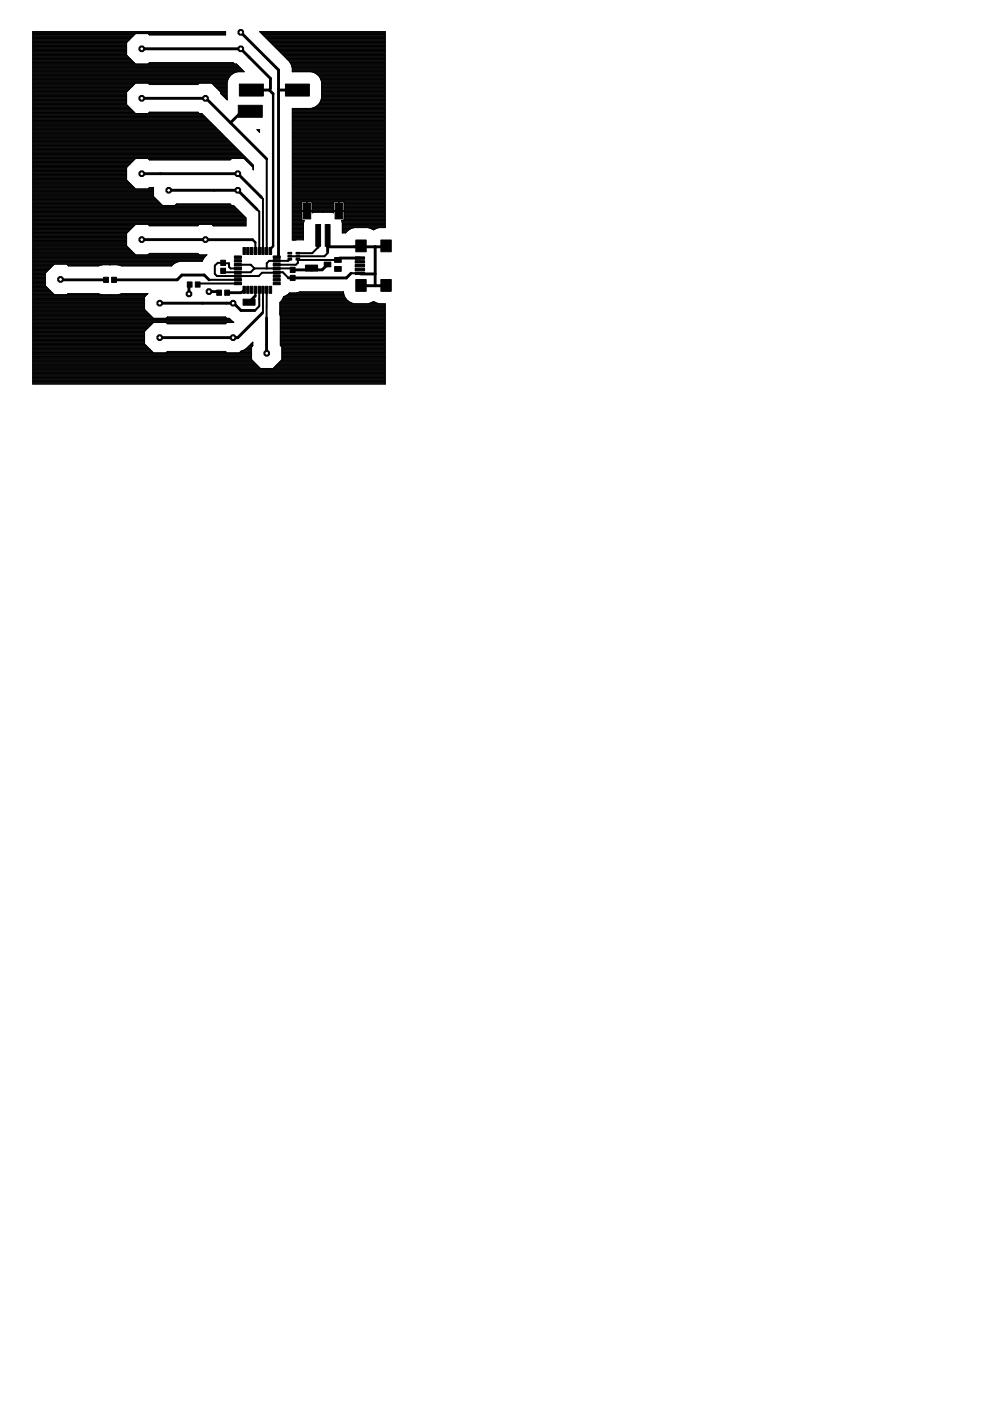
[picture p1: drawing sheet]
<svg xmlns="http://www.w3.org/2000/svg" width="210mm" height="297mm" viewBox="0 0 210 297" stroke-linecap="round" stroke-linejoin="round" font-family="sans-serif">
<g fill="#000" stroke="#000" stroke-width=".21">
<path d="M50.8 17.8h5v2.6h-5zM60.5 17.8h5.1v2.6h-5.1zM50.5 22.3h5.1v2.6h-5.1zM22 58.8h1v1.1h-1zM23.7 58.8h1v1.1h-1zM39.7 59.8h1v1.1h-1zM41.4 59.8h1v1.1h-1zM46.8 56.9h1v1.1h-1zM46.8 55.2h1v1.1h-1zM49.7 59.9h1.5v.5h-1.5zM49.7 59.1h1.5v.5h-1.5zM49.7 58.3h1.5v.5h-1.5z"/>
<path d="M49.7 57.5h1.5v.5h-1.5zM49.7 56.7h1.5v.5h-1.5zM49.7 55.9h1.5v.5h-1.5zM49.7 55.1h1.5v.5h-1.5zM49.7 54.3h1.5v.5h-1.5zM51.5 52.5h.5v1.5h-.5zM52.3 52.5h.5v1.5h-.5zM53.1 52.5h.5v1.5h-.5zM53.9 52.5h.5v1.5h-.5zM54.7 52.5h.5v1.5h-.5zM55.5 52.5h.5v1.5h-.5zM56.3 52.5h.5v1.5h-.5z"/>
<path d="M57.1 52.5h.5v1.5h-.5zM57.9 54.3h1.5v.5h-1.5zM57.9 55.1h1.5v.5h-1.5zM57.9 55.9h1.5v.5h-1.5zM57.9 56.7h1.5v.5h-1.5zM57.9 57.5h1.5v.5h-1.5zM57.9 58.3h1.5v.5h-1.5zM57.9 59.1h1.5v.5h-1.5zM57.9 59.9h1.5v.5h-1.5zM61 54.8h.8v.3h-.8zM61 54.2h.8v.3h-.8zM61 53.5h.8v.3h-.8z"/>
<path d="M61.6 56.7h1v1.1h-1zM61.6 58.4h1v1.1h-1zM62.8 53.5h.8v.3h-.8zM62.8 54.2h.8v.3h-.8zM62.8 54.8h.8v.3h-.8zM64.3 43h1.6v3.4h-1.6zM64.8 56.2h2.5v1.3h-2.5zM67 47.6h1v4.6h-1zM68.7 55.6h1.4v1h-1.4zM69 47.6h1v4.6h-1zM71 56.5h1.3v1h-1.3zM71 54.6h1.3v1h-1.3z"/>
<path d="M71.1 43h1.6v3.4h-1.6zM75.3 54.5h2v.5h-2zM75.3 55.3h2v.5h-2zM75.3 56.1h2v.5h-2zM75.3 56.9h2v.5h-2zM75.3 57.7h2v.5h-2zM75.4 50.9h2.2v2.5h-2.2zM75.4 59.3h2.2v2.5h-2.2zM80.8 50.9h2.2v2.5h-2.2zM80.8 59.3h2.2v2.5h-2.2zM46 61.5h1v1.1h-1zM47.6 61.5h1.1v1.1h-1.1z"/>
<path d="M51.5 60.7h.5v1.5h-.5zM51.5 63.4h2.6v1.3h-2.6zM52.3 60.7h.5v1.5h-.5zM53.1 60.7h.5v1.5h-.5zM53.9 60.7h.5v1.5h-.5zM54.7 60.7h.5v1.5h-.5zM55.5 60.7h.5v1.5h-.5zM56.3 60.7h.5v1.5h-.5zM57.1 60.7h.5v1.5h-.5z"/>
<circle cx="50.4" cy="36.8" r=".64"/>
</g>
<g fill="none" stroke="#000" stroke-width=".61">
<path d="M30.1 10.4h21l6.2 6.2v2.2M51.1 6.9l8 7.9v39.3M53.3 19.1h3.8l.8 .8M59.3 19.1h3.8M30.1 36.8h20.3l5 5M30.1 20.8h13.5M43.7 20.8l12.9 12.9M53.1 23.6h-1.8l-2.4 2.4M12.9 59.3h9.6M24.2 59.3h13.4l1-1h4.7l1 1M30.1 50.8h13.5M35.8 40.3h14.6l4.1 4.1"/>
<path d="M43.6 50.8h10M67.5 49.9v2.5M69.4 56.1l-1.1 1.1h-6.2M74.4 57.9l-1 1h-12.2M76.3 54.7h-4.2l-.5 .4M76.5 58.1h3M79.5 52.3v8.3M81.8 52.3h-12.3v1M34 64.3h15.6l1.5 1.5h3M40.1 60.5v1.8M44.3 61.8h1.9M48.2 62.1h2.9"/>
<path d="M54.1 62.7l-1.3 1.4M55.6 66.4l-5.2 5.2h-16.5M56.5 67.4v7.4M76.5 60.6h5.5"/>
</g>
<g fill="none" stroke="#000" stroke-width=".42">
<path d="M52.8 12.1l.1 .1M57.3 18.8l-.2 .3M59.1 18.8l.2 .3M43.6 20.8h.1M56.6 33.7v19.5M12.8 59.2l.1 .1M43.6 50.8h.1M44.3 59.3h6.1M50.4 56.9h-1.5l-.3-.3v-.8l-2.4-.1-.6 .6v1.8l.4 .4h8.9l.7-.7 4.4-.1 1.2 1.2M50.4 56.1h2.8l.8 .8M54 56.9h7.7l.4 .3M54 56.9l-.9 .8h-5.7l-.1-.3"/>
<path d="M54.1 51.4v1.8M54.5 44.4l.5 .5v8.3M55.4 41.8l.4 .4v11M55.4 41.8h.1M59.1 54.1l-.4 .4M61.4 55l-.3 .3h-4l-.5 .5v1.1M66.1 56.8v.4M67.5 52.4l-1.3 1.3h-3M69.5 53.3v.4l-.7 .6h-7.4M69.5 49.9v2.4M71.6 55.1h-8.3l-.1-.1v.7l-.5 .4h-4M74.4 57.9h1.9l.2 .2"/>
<path d="M79.5 52.3v5.8M33.9 64.3h.1M40.2 60.3l-.1 .2M46.2 61.8l.3 .3M49.4 64.3h.2M50.4 60.1h-8.3l-.2 .2M54.1 61.4v1.3M55 61.4v3.5l-.9 .9M55.8 61.4v4.7l-.2 .3M56.5 74.8l.1 .1M56.6 61.4l-.1 6"/>
</g>
<path d="M57.9 19.9v32.3l-.6 .5v.5M53.6 50.8l.5 .6M51.8 61.4l-.7 .7" fill="none" stroke="#000" stroke-width=".51"/>
<g fill="none" stroke="#000" stroke-width=".21">
<path d="M6.9 13.3h21.5M6.9 12.5h20.8M6.9 19.9h19.9M6.9 19.7h19.9M6.9 19.6h19.9M6.9 19.5h19.9M6.9 19.4h20.1M6.9 19.3h20.2M6.9 19.2h20.3M6.9 19h20.4M6.9 18.9h20.6M6.9 18.8h20.7"/>
<path d="M6.9 18.7h20.8M6.9 18.5h20.9M6.9 18.4h21M6.9 18.3h21.1M6.9 18.2h21.3M6.9 18.1h21.4M6.9 17.9h21.5M6.9 17.8h21.6M6.9 17.7h21.8M6.9 17.6h41.3M6.9 17.5h41.3M6.9 17.3h41.3"/>
<path d="M6.9 17.2h41.3M6.9 17.1h41.4M6.9 17h41.4M6.9 16.8h41.4M6.9 16.7h41.5M6.9 16.6h41.6M6.9 16.5h41.6M6.9 16.4h41.7M6.9 16.3h41.8M6.9 16.1h41.9M6.9 16h42M6.9 15.9h42.1"/>
<path d="M6.9 15.8h42.2M6.9 15.7h42.4M6.9 15.5h42.6M6.9 15.4h42.8M6.9 15.3h43.2M6.9 15.2h44.9M6.9 15h44.7M6.9 14.9h44.6M6.9 14.8h44.5M6.9 14.7h44.4M6.9 14.6h44.2M6.9 14.5h44.1"/>
<path d="M6.9 14.3h44M6.9 14.2h43.9M6.9 14.1h43.8M6.9 14h43.6M6.9 13.8h43.5M6.9 13.7h43.4M6.9 13.6h43.3M6.9 13.5h21.7M6.9 13.4h21.6M6.9 13.1h21.4M6.9 13h21.3M6.9 12.9h21.1"/>
<path d="M6.9 12.8h21M6.9 12.6h20.9M6.9 12.4h20.7M6.9 12.3h20.6M6.9 12.1h20.4M6.9 12h20.3M6.9 11.9h20.2M6.9 11.8h20.1M6.9 11.7h19.9M6.9 11.6h19.9M6.9 11.4h19.9M6.9 11.3h19.9"/>
<path d="M6.9 11.2h19.9M6.9 11.1h19.9M6.9 10.9h19.9M6.9 10.8h19.9M6.9 10.7h19.9M6.9 10.6h19.9M6.9 10.5h19.9M6.9 10.4h19.9M6.9 10.2h19.9M6.9 10.1h19.9M6.9 10h19.9M6.9 9.9h19.9"/>
<path d="M6.9 9.7h19.9M6.9 9.6h19.9M6.9 9.5h19.9M6.9 9.4h19.9M6.9 9.3h19.9M6.9 9.1h19.9M6.9 9h19.9M6.9 8.9h20.1M6.9 8.8h20.2M6.9 8.7h20.3M6.9 8.5h20.4M6.9 8.4h20.6"/>
<path d="M6.9 8.3h20.7M6.9 8.2h20.8M6.9 8.1h20.9M6.9 7.9h21M6.9 7.8h21.1M6.9 7.7h21.3M6.9 7.6h21.4M6.9 7.5h21.5M6.9 7.3h21.6M6.9 7.2h21.8M6.9 7.1h40.9M6.9 7h40.9"/>
<path d="M6.9 6.9h40.9M26.8 9l1.9-1.9h2.7l.3 .3h16.1v-.7h-40.9v74.7h74.8v-17h-1.3l-1.2-.5-1.2 .5h-2.9l-1.2-.5-.5-.5M26.8 9v2.7M26.8 19.5v2.7M26.8 11.7l1.9 1.9h2.7l.3-.3h17.7l.3 .3h.4l1.7 1.6a2.84 2.84 0 0 0-3.6 2.3v3.2M26.8 19.5l1.9-1.9h2.7l.3 .3h10.2l.3-.3h2.7l1.9 1.9M31.5 17.7h10.6M31.5 13.5h18.1M31.5 7.2h16.3M31.6 17.8h10.4M31.6 13.4h17.9M31.6 7.3h16.2"/>
<path d="M45 17.7h3.2M45.1 17.8h3.1M45.2 17.9h3M45.3 18.1h2.9M45.4 18.2h2.8M45.6 18.3h2.6M45.7 18.4h2.5M45.8 18.5h2.4M45.9 18.7h2.3M46.1 18.8h2.1M46.2 18.9h2M46.3 19h1.9"/>
<path d="M46.4 19.2h1.8M46.5 19.3h1.7M46.7 19.4h1.5M46.8 19.5v.3l1.4 1.4v-.5M46.8 19.7h1.4M46.8 19.6h1.4M46.8 19.5h1.4M46.8 19.9h1.4M55.2 6.9h26.5M55.3 7h26.4M55.4 7.1h26.3M55.5 7.2h26.2"/>
<path d="M55.7 7.3h26M55.8 7.5h25.9M55.9 7.6h25.8M56 7.7h25.7M56.2 7.8h25.5M56.3 7.9h25.4M56.4 8.1h25.3M56.5 8.2h25.2M56.6 8.3h25.1M56.7 8.4h25M56.9 8.5h24.8M57 8.7h24.7"/>
<path d="M57.1 8.8h24.6M57.2 8.9h24.5M57.4 9h24.3M57.5 9.1h24.2M57.6 9.3h24.1M57.7 9.4h24M57.8 9.5h23.9M58 9.6h23.7M58.1 9.7h23.6M58.2 9.9h23.5M58.3 10h23.4M58.4 10.1h23.3"/>
<path d="M58.6 10.2h23.1M58.7 10.4h23M58.8 10.5h22.9M58.9 10.6h22.8M59.1 10.7h22.6M59.2 10.8h22.5M59.3 10.9h22.4M59.4 11.1h22.3M59.5 11.2h22.2M59.6 11.3h22.1M59.8 11.4h21.9M59.9 11.6h21.8"/>
<path d="M60 11.7h21.7M60.1 11.8h21.6M60.3 11.9h21.4M60.4 12h21.3M60.5 12.1h21.2M60.6 12.3h21.1M60.7 12.4h21M60.9 12.5l-5.8-5.8h26.6v41.6h-1.3l-.7 .2M60.9 12.5l.9 1.2M60.9 12.5h20.8M61 12.6h20.7M61.1 12.8h20.6"/>
<path d="M61.2 12.9h20.5M61.3 13h20.4M61.4 13.1h20.3M61.5 13.3h20.2M61.6 13.4h20.1M61.6 13.5h20.1M61.7 13.6h20M61.8 13.7l.2 .8M61.8 13.7h19.9M61.8 13.8h19.9M61.8 14h19.9M61.9 14.1h19.8"/>
<path d="M61.9 14.2h19.8M61.9 14.3h19.8M62 14.5v.7h3.9a2.56 2.56 0 0 1 2.3 2.3v3.2M62 15.2h19.7M62 15h19.7M62 14.9h19.7M62 14.8h19.7M62 14.7h19.7M62 14.6h19.7M62 14.5h19.7M66.2 15.3h15.5M66.6 15.4h15.1"/>
<path d="M66.8 15.5h14.9M67.1 15.7h14.6M67.2 15.8h14.5M67.4 15.9h14.3M67.5 16h14.2M67.6 16.1h14.1M67.7 16.3h14M67.8 16.4h13.9M67.8 16.5h13.9M67.9 16.6h13.8M68 16.7h13.7M68 16.8h13.7"/>
<path d="M68.1 17h13.6M68.1 17.1h13.6M68.1 17.2h13.6M68.2 17.3h13.5M68.2 19.9h13.5M68.2 19.7h13.5M68.2 19.6h13.5M68.2 19.5h13.5M68.2 19.4h13.5M68.2 19.3h13.5M68.2 19.2h13.5M68.2 19h13.5"/>
<path d="M68.2 18.9h13.5M68.2 18.8h13.5M68.2 18.7h13.5M68.2 18.5h13.5M68.2 18.4h13.5M68.2 18.3h13.5M68.2 18.2h13.5M68.2 18.1h13.5M68.2 17.9h13.5M68.2 17.8h13.5M68.2 17.7h13.5M68.2 17.6h13.5"/>
<path d="M68.2 17.5h13.5M6.9 27.5h39.3M6.9 24.1h35.9M6.9 23.7h21.5M6.9 33.6h45.4M6.9 39.8h21.5M6.9 23h20.8M6.9 39.9h21.7M6.9 39.6h21.4M6.9 39.5h21.3M6.9 39.4h21.2M6.9 39.3h21.1"/>
<path d="M6.9 39.2h20.9M6.9 39.1h20.8M6.9 38.9h20.7M6.9 38.8h20.6M6.9 38.7h20.5M6.9 38.6h20.3M6.9 38.4h20.2M6.9 38.3h20.1M6.9 38.2h20M6.9 38.1h19.9M6.9 38h19.9M6.9 37.8h19.9"/>
<path d="M6.9 37.7h19.9M6.9 37.6h19.9M6.9 37.5h19.9M6.9 37.4h19.9M6.9 37.2h19.9M6.9 37.1h19.9M6.9 37h19.9M6.9 36.9h19.9M6.9 36.7h19.9M6.9 36.6h19.9M6.9 36.5h19.9M6.9 36.4h19.9"/>
<path d="M6.9 36.3h19.9M6.9 36.2h19.9M6.9 36h19.9M6.9 35.9h19.9M6.9 35.8h19.9M6.9 35.7h19.9M6.9 35.5h19.9M6.9 35.4h20M6.9 35.3h20.2M6.9 35.2h20.3M6.9 35.1h20.4M6.9 34.9h20.5"/>
<path d="M6.9 34.8h20.6M6.9 34.7h20.7M6.9 34.6h20.9M6.9 34.5h21M6.9 34.3h21.1M6.9 34.2h21.2M6.9 34.1h21.4M6.9 34h21.5M6.9 33.9h21.6M6.9 33.7h21.7M6.9 33.5h45.3M6.9 33.4h45.2"/>
<path d="M6.9 33.3h45.1M6.9 33.1h45M6.9 33h44.8M6.9 32.9h44.7M6.9 32.8h44.6M6.9 32.7h44.5M6.9 32.5h44.3M6.9 32.4h44.2M6.9 32.3h44.1M6.9 32.2h44M6.9 32h43.9M6.9 31.9h43.8"/>
<path d="M6.9 31.8h43.6M6.9 31.7h43.5M6.9 31.6h43.4M6.9 31.5h43.3M6.9 31.3h43.1M6.9 31.2h43M6.9 31.1h42.9M6.9 31h42.8M6.9 30.8h42.7M6.9 30.7h42.5M6.9 30.6h42.4M6.9 30.5h42.3"/>
<path d="M6.9 30.4h42.2M6.9 30.2h42.1M6.9 30.1h41.9M6.9 30h41.8M6.9 29.9h41.7M6.9 29.8h41.6M6.9 29.6h41.5M6.9 29.5h41.3M6.9 29.4h41.2M6.9 29.3h41.1M6.9 29.2h41M6.9 29h40.9"/>
<path d="M6.9 28.9h40.7M6.9 28.8h40.6M6.9 28.7h40.5M6.9 28.6h40.4M6.9 28.4h40.3M6.9 28.3h40.1M6.9 28.2h40M6.9 28.1h39.9M6.9 28h39.8M6.9 27.8h39.6M6.9 27.7h39.5M6.9 27.6h39.4"/>
<path d="M6.9 27.3h39.2M6.9 27.2h39.1M6.9 27.1h38.9M6.9 27h38.8M6.9 26.9h38.7M6.9 26.8h38.6M6.9 26.6h38.4M6.9 26.5h38.3M6.9 26.4h38.2M6.9 26.3h38.1M6.9 26.1h38M6.9 26h37.8"/>
<path d="M6.9 25.9h37.7M6.9 25.8h37.6M6.9 25.7h37.5M6.9 25.5h37.4M6.9 25.4h37.2M6.9 25.3h37.1M6.9 25.2h37M6.9 25.1h36.9M6.9 24.9h36.7M6.9 24.8h36.6M6.9 24.7h36.5M6.9 24.6h36.4"/>
<path d="M6.9 24.4h36.3M6.9 24.3h36.2M6.9 24.2h36M6.9 24h21.7M6.9 23.9h21.6M6.9 23.6h21.4M6.9 23.5h21.3M6.9 23.4h21.1M6.9 23.2h21M6.9 23.1h20.9M6.9 22.9h20.7M6.9 22.8h20.5"/>
<path d="M6.9 22.6h20.4M6.9 22.5h20.3M6.9 22.4h20.2M6.9 22.3h20.1M6.9 22.2h19.9M6.9 22h19.9M6.9 21.9h19.9M6.9 21.8h19.9M6.9 21.7h19.9M6.9 21.6h19.9M6.9 21.4h19.9M6.9 21.3h19.9"/>
<path d="M6.9 21.2h19.9M6.9 21.1h19.9M6.9 21h19.9M6.9 20.8h19.9M6.9 20.7h19.9M6.9 20.6h19.9M6.9 20.5h19.9M6.9 20.4h19.9M6.9 20.2h19.9M6.9 20.1h19.9M6.9 20h19.9M26.8 35.5v2.7l1.9 1.8h2.7l.3-.2h.9v1.9l1.8 1.9h2.7l.3-.4 11.4 .1"/>
<path d="M26.8 22.2l1.9 1.9M28.7 33.6l-1.9 1.9M31.4 24.1l.3-.3h10.2l.3 .3M31.4 33.6l.3 .3h17.1l.3-.3M31.5 24h10.6M31.5 33.7h17.5M31.6 39.9h1M31.6 23.9h10.4M31.6 33.9h17.3M42.8 24.1l3.7 3.7M46.5 27.8l7.2 7.2v1l-.1-.5M47 20h1.2"/>
<path d="M47.1 20.1h1.1M47.2 20.2h1M47.3 20.4h.9M47.5 20.5h.7M47.6 20.6h.6M47.7 20.7h.5M47.8 20.8h.4M47.9 21h.3M48 21.1h.2M51.8 33.6l1.8 1.9M51.9 33.7h.6M52 33.9h.6"/>
<path d="M52.1 34h.6M52.2 34.1h.6M52.4 34.2h.5M52.5 34.3h.6M52.6 34.5h.6M52.7 34.6h.6M52.8 34.7h.6M53 34.8h.6M53.1 34.9h.6M53.2 35.1h.5M53.3 35.2h.4M53.4 35.3h.3"/>
<path d="M53.6 35.4h.1M53.6 35.9h.1M53.6 35.8h.1M53.6 35.7h.1M53.6 35.5h.1M54.5 27.5h.5v.6zM54.6 27.6h.4M54.7 27.7h.3M54.8 27.8h.2M54.9 28h.1M62 27.5h19.7M62 24.1h19.7"/>
<path d="M62 23.7h19.7M62 33.6h19.7M62 39.8h19.7M62 39.9h19.7M62 39.6h19.7M62 39.5h19.7M62 39.4h19.7M62 39.3h19.7M62 39.2h19.7M62 39.1h19.7M62 38.9h19.7M62 38.8h19.7"/>
<path d="M62 38.7h19.7M62 38.6h19.7M62 38.4h19.7M62 38.3h19.7M62 38.2h19.7M62 38.1h19.7M62 38h19.7M62 37.8h19.7M62 37.7h19.7M62 37.6h19.7M62 37.5h19.7M62 37.4h19.7"/>
<path d="M62 37.2h19.7M62 37.1h19.7M62 37h19.7M62 36.9h19.7M62 36.7h19.7M62 36.6h19.7M62 36.5h19.7M62 36.4h19.7M62 36.3h19.7M62 36.2h19.7M62 36h19.7M62 35.9h19.7"/>
<path d="M62 35.8h19.7M62 35.7h19.7M62 35.5h19.7M62 35.4h19.7M62 35.3h19.7M62 35.2h19.7M62 35.1h19.7M62 34.9h19.7M62 34.8h19.7M62 34.7h19.7M62 34.6h19.7M62 34.5h19.7"/>
<path d="M62 34.3h19.7M62 34.2h19.7M62 34.1h19.7M62 34h19.7M62 33.9h19.7M62 33.7h19.7M62 33.5h19.7M62 33.4h19.7M62 33.3h19.7M62 33.1h19.7M62 33h19.7M62 32.9h19.7"/>
<path d="M62 32.8h19.7M62 32.7h19.7M62 32.5h19.7M62 32.4h19.7M62 32.3h19.7M62 32.2h19.7M62 32h19.7M62 31.9h19.7M62 31.8h19.7M62 31.7h19.7M62 31.6h19.7M62 31.5h19.7"/>
<path d="M62 31.3h19.7M62 31.2h19.7M62 31.1h19.7M62 31h19.7M62 30.8h19.7M62 30.7h19.7M62 30.6h19.7M62 30.5h19.7M62 30.4h19.7M62 30.2h19.7M62 30.1h19.7M62 30h19.7"/>
<path d="M62 29.9h19.7M62 29.8h19.7M62 29.6h19.7M62 29.5h19.7M62 29.4h19.7M62 29.3h19.7M62 29.2h19.7M62 29h19.7M62 28.9h19.7M62 28.8h19.7M62 28.7h19.7M62 28.6h19.7"/>
<path d="M62 28.4h19.7M62 28.3h19.7M62 28.2h19.7M62 28.1h19.7M62 28h19.7M62 27.8h19.7M62 27.7h19.7M62 27.6h19.7M62 27.3h19.7M62 27.2h19.7M62 27.1h19.7M62 27h19.7"/>
<path d="M62 26.9h19.7M62 26.8h19.7M62 26.6h19.7M62 26.5h19.7M62 26.4h19.7M62 26.3h19.7M62 26.1h19.7M62 26h19.7M62 25.9h19.7M62 25.8h19.7M62 25.7h19.7M62 25.5h19.7"/>
<path d="M62 25.4h19.7M62 25.3h19.7M62 25.2h19.7M62 25.1h19.7M62 24.9h19.7M62 24.8h19.7M62 24.7h19.7M62 24.6h19.7M62 24.4h19.7M62 24.3h19.7M62 24.2h19.7M62 24h19.7"/>
<path d="M62 23.9h19.7M62 23.6h19.7M62 23.5h19.7M62 23.4h19.7M62 23.2h19.7M62 23.1h19.7M66.3 22.9h15.4M66.6 22.8l-.7 .2M66.7 22.8h15M66.9 22.6h14.8M67.1 22.5h14.6M67.2 22.4h14.5"/>
<path d="M67.4 22.3h14.3M67.5 22.2h14.2M67.6 22h14.1M67.7 21.9h14M67.8 21.8h13.9M67.9 21.7h13.8M67.9 21.6h13.8M68 21.4h13.7M68.1 21.3h13.6M68.1 21.2h13.6M68.1 21.1h13.6M68.1 21h13.6"/>
<path d="M68.2 20.8h13.5M68.2 20.7a2.57 2.57 0 0 1-1.6 2.1M68.2 20.7h13.5M68.2 20.6h13.5M68.2 20.5h13.5M68.2 20.4h13.5M68.2 20.2h13.5M68.2 20.1h13.5M68.2 20h13.5M81.7 23h-19.7v27.9h2.3v-3.6l.2-.5h-2.5M6.9 56h29.8M6.9 43.3h27.3"/>
<path d="M6.9 47.6h45.3M6.9 54h37l-.6 .6M6.9 56.4h4.2M6.9 56.2h4.5M6.9 49.4h20M6.9 46.8h45.3M6.9 42.7h26.6M6.9 50.9h19.9M6.9 59.9h2.7M6.9 59.8h2.7M6.9 59.7h2.7M6.9 59.5h2.7"/>
<path d="M6.9 59.4h2.7M6.9 59.3h2.7M6.9 59.2h2.7M6.9 59.1h2.7M6.9 58.9h2.7M6.9 58.8h2.7M6.9 58.7h2.7M6.9 58.6h2.7M6.9 58.5h2.7M6.9 58.3h2.7M6.9 58.2h2.7M6.9 58.1h2.7"/>
<path d="M6.9 58h2.7M6.9 57.8h2.8M6.9 57.7h2.9M6.9 57.6h3M6.9 57.5h3.1M6.9 57.4h3.3M6.9 57.3h3.4M6.9 57.1h3.5M6.9 57h3.6M6.9 56.9h3.7M6.9 56.8h3.9M6.9 56.6h4"/>
<path d="M6.9 56.5h4.1M6.9 56.3h4.3M6.9 55.9h30M6.9 55.8h30.2M6.9 55.7h30.4M6.9 55.6h30.7M6.9 55.4h31.1M6.9 55.3h36M6.9 55.2h36M6.9 55.1h36.1M6.9 54.9h36.2M6.9 54.8h36.3"/>
<path d="M6.9 54.7h36.3M6.9 54.6h36.4M6.9 54.5h36.5M6.9 54.4h36.6M6.9 54.2h36.8M6.9 54.1h36.9M6.9 53.9h21.7M6.9 53.8h21.6M6.9 53.6h21.4M6.9 53.5h21.3M6.9 53.4h21.2M6.9 53.3h21.1"/>
<path d="M6.9 53.1h21M6.9 53h20.8M6.9 52.9h20.7M6.9 52.8h20.6M6.9 52.7h20.5M6.9 52.6h20.4M6.9 52.4h20.2M6.9 52.3h20.1M6.9 52.2h20M6.9 52.1h19.9M6.9 51.9h19.9M6.9 51.8h19.9"/>
<path d="M6.9 51.7h19.9M6.9 51.6h19.9M6.9 51.5h19.9M6.9 51.4h19.9M6.9 51.2h19.9M6.9 51.1h19.9M6.9 51h19.9M6.9 50.7h19.9M6.9 50.6h19.9M6.9 50.5h19.9M6.9 50.4h19.9M6.9 50.2h19.9"/>
<path d="M6.9 50.1h19.9M6.9 50h19.9M6.9 49.9h19.9M6.9 49.8h19.9M6.9 49.7h19.9M6.9 49.5h19.9M6.9 49.3h20.1M6.9 49.2h20.2M6.9 49h20.4M6.9 48.9h20.5M6.9 48.8h20.6M6.9 48.7h20.7"/>
<path d="M6.9 48.6h20.8M6.9 48.5h21M6.9 48.3h21.1M6.9 48.2h21.2M6.9 48.1h21.3M6.9 48h21.4M6.9 47.8h21.6M6.9 47.7h21.7M6.9 47.5h45.3M6.9 47.4h45.3M6.9 47.2h45.3M6.9 47.1h45.3"/>
<path d="M6.9 47h45.3M6.9 46.9h45.3M6.9 46.6h45.3M6.9 46.5h45.3M6.9 46.4h45.3M6.9 46.3h45.3M6.9 46.2h45.2M6.9 46h45.1M6.9 45.9h45M6.9 45.8h44.9M6.9 45.7h44.7M6.9 45.6h44.6"/>
<path d="M6.9 45.4h44.5M6.9 45.3h44.4M6.9 45.2h44.3M6.9 45.1h44.1M6.9 45h44M6.9 44.8h43.9M6.9 44.7h43.8M6.9 44.6h43.6M6.9 44.5h43.5M6.9 44.3h43.4M6.9 44.2h43.3M6.9 44.1h43.2"/>
<path d="M6.9 44h43.1M6.9 43.9h42.9M6.9 43.8h42.8M6.9 43.6h42.7M6.9 43.5h27.5M6.9 43.4h27.4M6.9 43.1h27.1M6.9 43h27M6.9 42.9h26.9M6.9 42.8h26.8M6.9 42.5h26.5M6.9 42.4h26.4"/>
<path d="M6.9 42.3h26.3M6.9 42.2h26.2M6.9 42.1h26.1M6.9 41.9h25.9M6.9 41.8h25.8M6.9 41.7h25.7M6.9 41.6h25.7M6.9 41.5h25.7M6.9 41.3h25.7M6.9 41.2h25.7M6.9 41.1h25.7M6.9 41h25.7"/>
<path d="M6.9 40.9h25.7M6.9 40.7h25.7M6.9 40.6h25.7M6.9 40.5h25.7M6.9 40.4h25.7M6.9 40.3h25.7M6.9 40.1h25.7M6.9 40h21.8M11.5 56l-1.9 1.9v2.7l1.9 1.9M14.2 56l.3 .4h6.3l.8-.2M14.3 56.2h22.3M14.4 56.3h6.7"/>
<path d="M23.3 56.2h.1M25.5 56.3h11M28.7 47.6l-1.9 1.9v2.6l1.9 1.9M31.4 47.6l.3 .3h10.2l.3-.3M31.4 54l.3-.3h10.2l.3 .3M31.5 40h1.1M31.5 53.9h10.6M31.5 47.7h10.6M31.7 53.8h10.3M31.7 47.8h10.3M37.2 43.5h11.8M37.3 43.4h11.6"/>
<path d="M43.3 54.6l-.4 .8h-4.7l-.8 .2-1 .8h-10.6l-.8-.2M45 47.7h7.2M45.2 47.8h7M48.8 43.2l.3 .4h.4l2.7 2.6v1.7h-7l-.3-.3M62 43.3h1.9M62 47.6h2.3M62 49.4h2.3M62 42.7h19.7M62 50.7h2.3M62 50.6h2.3M62 50.5h2.3M62 50.4h2.3"/>
<path d="M62 50.2h2.3M62 50.1h2.3M62 50h2.3M62 49.9h2.3M62 49.8h2.3M62 49.7h2.3M62 49.5h2.3M62 49.3h2.3M62 49.2h2.3M62 49h2.3M62 48.9h2.3M62 48.8h2.3"/>
<path d="M62 48.7h2.3M62 48.6h2.3M62 48.5h2.3M62 48.3h2.3M62 48.2h2.3M62 48.1h2.3M62 48h2.3M62 47.8h2.3M62 47.7h2.3M62 47.5h2.3M62 47.4h2.3M62 47.2h2.4"/>
<path d="M62 47.1h2.4M62 47h2.4M62 46.9h2.5M62 46.6h2M62 46.5h1.9M62 46.4h1.9M62 46.3h1.9M62 46.2h1.9M62 46h1.9M62 45.9h1.9M62 45.8h1.9M62 45.7h1.9"/>
<path d="M62 45.6h1.9M62 45.4h1.9M62 45.3h1.9M62 45.2h1.9M62 45.1h1.9M62 45h1.9M62 44.8h1.9M62 44.7h3M62 44.6h1.9M62 44.5h1.9M62 44.3h1.9M62 44.2h1.9"/>
<path d="M62 44.1h1.9M62 44h1.9M62 43.9h1.9M62 43.8h1.9M62 43.6h1.9M62 43.5h1.9M62 43.4h1.9M62 43.1h1.9M62 43h1.9M62 42.9h2M62 42.8h2M62 42.5h19.7"/>
<path d="M62 42.4h19.7M62 42.3h19.7M62 42.2h19.7M62 42.1h19.7M62 41.9h19.7M62 41.8h19.7M62 41.7h19.7M62 41.6h19.7M62 41.5h19.7M62 41.3h19.7M62 41.2h19.7M62 41.1h19.7"/>
<path d="M62 41h19.7M62 40.9h19.7M62 40.7h19.7M62 40.6h19.7M62 40.5h19.7M62 40.4h19.7M62 40.3h19.7M62 40.1h19.7M62 40h19.7M62.2 50.9h.2M62.8 50.9h-.1M64 42.9l-.1 1.7h2.3v-1.7"/>
<path d="M64 46.6l.2 .2M64.2 42.7l-.2 .2M65 43.3h.2M65 42.7v2.1h-1.1l.1 1.8M65 44.6h.2M65 44.5h.2M65 44.3h.2M65 44.2h.2M65 44.1h.2M65 44h.2M65 43.9h.2M65 43.8h.2"/>
<path d="M65 43.6h.2M65 43.5h.2M65 43.4h.2M65 43.1h.2M65 43h.2M65 42.9h.2M65 42.8h.2M65.2 42.7v2.1h1v.3l.4-.1h3.7l.4 .1v-.3h1.1v-2.1M65.2 44.7h6.6M65.9 42.7l.3 .2M66.1 42.8h4.7M66.2 42.9h4.6"/>
<path d="M66.2 43.3h4.5M66.2 45.1h.2M66.2 45h4.5M66.2 44.8h4.5M66.2 44.6h4.5M66.2 44.5h4.5M66.2 44.3h4.5M66.2 44.2h4.5M66.2 44.1h4.5M66.2 44h4.5M66.2 43.9h4.5M66.2 43.8h4.5"/>
<path d="M66.2 43.6h4.5M66.2 43.5h4.5M66.2 43.4h4.5M66.2 43.1h4.5M66.2 43h4.5M70.6 45.1h.1M70.8 42.9l-.1 1.7h2.3v-1.7M70.9 42.8l-.1 .1M71 42.7l-.1 .1M71.8 43.3h.1M71.8 44.6h.1M71.8 44.5h.1"/>
<path d="M71.8 44.3h.1M71.8 44.2h.1M71.8 44.1h.1M71.8 44h.1M71.8 43.9h.1M71.8 43.8h.1M71.8 43.6h.1M71.8 43.5h.1M71.8 43.4h.1M71.8 43.1h.1M71.8 43h.1M71.8 42.9h.1"/>
<path d="M71.8 42.8h.1M71.9 42.7v2.1h1.1l-.1 1.8M71.9 44.7h9.8M72.5 46.9h9.2M72.5 47h9.2M72.5 47.1h9.2M72.6 47.2h9.1M72.6 47.6h9.1M72.6 49.3h.7M72.6 49.2h.8M72.6 49h1M72.6 48.9h1.1"/>
<path d="M72.6 48.8h1.2M72.6 48.7h1.4M72.6 48.6h1.6M72.6 48.5h1.8M72.6 48.3h2.3M72.6 48.2h9.1M72.6 48.1h9.1M72.6 48h9.1M72.6 47.8h9.1M72.6 47.7h9.1M72.6 47.5h9.1M72.6 47.4h9.1"/>
<path d="M72.7 42.7l.3 .2M72.9 42.8h8.8M72.9 46.6l-.2 .2M72.9 46.6h8.8M73 42.9h8.7M73 43.3h8.7M73 46.5h8.7M73 46.4h8.7M73 46.3h8.7M73 46.2h8.7M73 46h8.7M73 45.9h8.7"/>
<path d="M73 45.8h8.7M73 45.7h8.7M73 45.6h8.7M73 45.4h8.7M73 45.3h8.7M73 45.2h8.7M73 45.1h8.7M73 45h8.7M73 44.8h8.7M73 44.6h8.7M73 44.5h8.7M73 44.3h8.7"/>
<path d="M73 44.2h8.7M73 44.1h8.7M73 44h8.7M73 43.9h8.7M73 43.8h8.7M73 43.6h8.7M73 43.5h8.7M73 43.4h8.7M73 43.1h8.7M73 43h8.7M74.4 48.5l.7-.2h2.9l.7 .2M74.4 48.5l-1 .8"/>
<path d="M78.2 48.3h2M78.7 48.5l.5 .2 .5-.2M78.7 48.5h1M78.9 48.6h.6M79.1 48.7h.2M81.7 46.8h-9.3l.2 .5v2.1h.7l.1-.1M6.9 62.4h14.5M6.9 67.5h41.7l1 .8-1.5 .1-.3 .3h-12.3l-.3-.3h-2.7l-1.9 1.9v2.6l1.9 1.9h2.7l.3-.3h12.3l.3 .3h2.7l.3-.4 1.1-.5 1.4-1.4v.8l-.3 .3v2.6l1.9 1.9M6.9 78.1h74.8M6.9 62.1h4.2M6.9 79.9h74.8M6.9 79.8h74.8"/>
<path d="M6.9 79.7h74.8M6.9 79.5h74.8M6.9 79.4h74.8M6.9 79.3h74.8M6.9 79.2h74.8M6.9 79.1h74.8M6.9 79h74.8M6.9 78.8h74.8M6.9 78.7h74.8M6.9 78.6h74.8M6.9 78.5h74.8M6.9 78.4h74.8"/>
<path d="M6.9 78.2h74.8M6.9 78h48.2M6.9 77.9h48M6.9 77.7h47.9M6.9 77.6h47.8M6.9 77.5h47.7M6.9 77.4h47.6M6.9 77.3h47.5M6.9 77.2h47.3M6.9 77h47.2M6.9 76.9h47.1M6.9 76.8h47"/>
<path d="M6.9 76.7h46.9M6.9 76.5h46.7M6.9 76.4h46.6M6.9 76.3h46.5M6.9 76.2h46.4M6.9 76.1h46.4M6.9 75.9h46.4M6.9 75.8h46.4M6.9 75.7h46.4M6.9 75.6h46.4M6.9 75.5h46.4M6.9 75.3h46.4"/>
<path d="M6.9 75.2h46.4M6.9 75.1h46.4M6.9 75h46.4M6.9 74.8h46.4M6.9 74.7h25.6M6.9 74.6h25.4M6.9 74.5h25.3M6.9 74.4h25.2M6.9 74.3h25.1M6.9 74.1h25M6.9 74h24.8M6.9 73.9h24.7"/>
<path d="M6.9 73.8h24.6M6.9 73.6h24.5M6.9 73.5h24.4M6.9 73.4h24.2M6.9 73.3h24.1M6.9 73.2h24M6.9 73h23.9M6.9 72.9h23.8M6.9 72.8h23.7M6.9 72.7h23.7M6.9 72.6h23.7M6.9 72.4h23.7"/>
<path d="M6.9 72.3h23.7M6.9 72.2h23.7M6.9 72.1h23.7M6.9 72h23.7M6.9 71.8h23.7M6.9 71.7h23.7M6.9 71.6h23.7M6.9 71.5h23.7M6.9 71.4h23.7M6.9 71.2h23.7M6.9 71.1h23.7M6.9 71h23.7"/>
<path d="M6.9 70.9h23.7M6.9 70.8h23.7M6.9 70.6h23.7M6.9 70.5h23.7M6.9 70.4h23.7M6.9 70.3h23.7M6.9 70.1h23.9M6.9 70h24M6.9 69.9h24.1M6.9 69.8h24.2M6.9 69.7h24.3M6.9 69.6h24.5"/>
<path d="M6.9 69.4h24.6M6.9 69.3h24.7M6.9 69.2h24.8M6.9 69.1h24.9M6.9 68.9h25.1M6.9 68.8h25.2M6.9 68.7h25.3M6.9 68.6h25.4M6.9 68.5h25.5M6.9 68.3h42.6M6.9 68.2h42.5M6.9 68.1h42.4"/>
<path d="M6.9 68h42.2M6.9 67.9h42.1M6.9 67.7h42M6.9 67.6h41.9M6.9 67.4h25.5M6.9 67.2h25.4M6.9 67.1h25.3M6.9 67h25.2M6.9 66.9h25M6.9 66.8h24.9M6.9 66.7h24.8M6.9 66.5h24.7"/>
<path d="M6.9 66.4h24.6M6.9 66.3h24.4M6.9 66.2h24.3M6.9 66.1h24.2M6.9 65.9h24.1M6.9 65.8h24M6.9 65.7h23.8M6.9 65.6h23.7M6.9 65.4h23.7M6.9 65.3h23.7M6.9 65.2h23.7M6.9 65.1h23.7"/>
<path d="M6.9 65h23.7M6.9 64.9h23.7M6.9 64.7h23.7M6.9 64.6h23.7M6.9 64.5h23.7M6.9 64.4h23.7M6.9 64.2h23.7M6.9 64.1h23.7M6.9 64h23.7M6.9 63.9h23.7M6.9 63.8h23.7M6.9 63.6h23.7"/>
<path d="M6.9 63.5h23.7M6.9 63.4h23.7M6.9 63.3h23.7M6.9 63.2h23.7M6.9 63h23.7M6.9 62.9h23.8M6.9 62.8h23.9M6.9 62.7h24M6.9 62.5h24.2M6.9 62.3h4.4M6.9 62.2h4.3M6.9 62h4.1"/>
<path d="M6.9 61.8h4M6.9 61.7h3.8M6.9 61.6h3.7M6.9 61.5h3.6M6.9 61.3h3.5M6.9 61.2h3.3M6.9 61.1h3.2M6.9 61h3.1M6.9 60.9h3M6.9 60.7h2.9M6.9 60.6h2.8M6.9 60.5h2.7"/>
<path d="M6.9 60.4h2.7M6.9 60.3h2.7M6.9 60.1h2.7M6.9 60h2.7M14.3 62.3h6.7M23.3 62.5h.1M25.2 62.4h6M25.7 62.3h5.6M25.7 62.3l-.7 .2h-3.4l-.8-.2h-6.4l-.2 .2M25.7 62.3h5.7l-.8 .6v2.7l1.9 1.9M35.2 67.5l.3-.3h12.3l.3 .3M35.3 74.7h12.7"/>
<path d="M35.3 68.5h12.7M35.3 67.4h12.7M35.4 74.6h12.5M35.4 68.6h12.5M35.5 67.2h12.4M50.8 74.7h2.5M50.9 74.6h2.4M51.1 74.5h2.2M51.3 74.4h2M51.6 74.3h1.7M51.9 74.1h1.4M52.1 74h1.2"/>
<path d="M52.2 73.9h1.1M52.4 73.8h.9M52.5 73.6h.8M52.6 73.5h.8M52.7 73.4h.8M52.9 73.3h.7M53 73.2h.6M53.1 73h.5M53.2 72.9h.4M53.3 72.8h.3M53.4 72.7h.2M53.6 72.6h.1"/>
<path d="M58 78h23.7M58.1 77.9h23.6M58.3 77.7h23.4M58.4 77.6h23.3M58.5 77.5h23.2M58.6 77.4h23.1M58.8 77.3h22.9M58.9 77.2h22.8M59 77h22.7M59.1 76.9h22.6M59.2 76.8h22.5M59.3 66.7h22.4"/>
<path d="M59.3 66.5h22.4M59.3 66.4h22.4M59.3 66.3h22.4M59.3 66.2h22.4M59.3 66.1h22.4M59.4 64.1v9.1l.4 .4v2.6l-1.9 1.9M59.4 76.7h22.3M59.4 66.8h22.3M59.4 65.9h22.3M59.4 65.8h22.3M59.4 65.7h22.3M59.4 65.6h22.3"/>
<path d="M59.4 65.4h22.3M59.4 65.3h22.3M59.4 65.2h22.3M59.4 65.1h22.3M59.4 65h22.3M59.4 64.9h22.3M59.4 64.7h22.3M59.4 64.6h22.3M59.4 64.5h22.3M59.4 64.4h15.6M59.4 64.2h15.2M59.4 64.1h14.9"/>
<path d="M59.4 66.9h22.3M59.4 67h22.3M59.4 67.5h22.3M59.4 73.2h22.3M59.4 73h22.3M59.4 72.9h22.3M59.4 72.8h22.3M59.4 72.7h22.3M59.4 72.6h22.3M59.4 72.4h22.3M59.4 72.3h22.3M59.4 72.2h22.3"/>
<path d="M59.4 72.1h22.3M59.4 72h22.3M59.4 71.8h22.3M59.4 71.7h22.3M59.4 71.6h22.3M59.4 71.5h22.3M59.4 71.4h22.3M59.4 71.2h22.3M59.4 71.1h22.3M59.4 71h22.3M59.4 70.9h22.3M59.4 70.8h22.3"/>
<path d="M59.4 70.6h22.3M59.4 70.5h22.3M59.4 70.4h22.3M59.4 70.3h22.3M59.4 70.1h22.3M59.4 70h22.3M59.4 69.9h22.3M59.4 69.8h22.3M59.4 69.7h22.3M59.4 69.6h22.3M59.4 69.4h22.3M59.4 69.3h22.3"/>
<path d="M59.4 69.2h22.3M59.4 69.1h22.3M59.4 68.9h22.3M59.4 68.8h22.3M59.4 68.7h22.3M59.4 68.6h22.3M59.4 68.5h22.3M59.4 68.3h22.3M59.4 68.2h22.3M59.4 68.1h22.3M59.4 68h22.3M59.4 67.9h22.3"/>
<path d="M59.4 67.7h22.3M59.4 67.6h22.3M59.4 67.4h22.3M59.4 67.2h22.3M59.4 67.1h22.3M59.5 76.5h22.2M59.5 73.3h22.2M59.5 64h14.6M59.6 63.9h14.3M59.6 76.4h22.1M59.6 73.4h22.1M59.7 76.3h22"/>
<path d="M59.7 73.5h22M59.7 63.8h14M59.8 76.2h21.9M59.8 76.1h21.9M59.8 75.9h21.9M59.8 75.8h21.9M59.8 75.7h21.9M59.8 75.6h21.9M59.8 75.5h21.9M59.8 75.3h21.9M59.8 75.2h21.9M59.8 75.1h21.9"/>
<path d="M59.8 75h21.9M59.8 74.8h21.9M59.8 74.7h21.9M59.8 74.6h21.9M59.8 74.5h21.9M59.8 74.4h21.9M59.8 74.3h21.9M59.8 74.1h21.9M59.8 74h21.9M59.8 73.9h21.9M59.8 73.8h21.9M59.8 73.6h21.9"/>
<path d="M59.8 63.6h13.8M59.8 63.5h13.7M59.9 63.4h13.5M60 63.3h13.3M60 63.2l-.6 .9M60 63.2h13.2M60.1 63h13.1M60.1 62.9h13M60.4 62.8l-.3 .1-.1 .3M60.4 62.8h12.6M60.6 62.7h12.4M60.9 62.5h12"/>
<path d="M61 62.4h11.9M61.2 62.3h11.7M61.3 62.2h11.6M62.9 62.1l.8-.3h9.1l.2 1 .4 .6M63.4 62h9.4M72.8 62.1h-11.4l-1 .7M78.1 64.4h2.2M78.5 64.2h1.4M78.8 64.1h.8M79 64h.4M6.9 81.4h74.8M6.9 81.2h74.8"/>
<path d="M6.9 81.1h74.8M6.9 81h74.8M6.9 80.9h74.8M6.9 80.8h74.8M6.9 80.6h74.8M6.9 80.5h74.8M6.9 80.4h74.8M6.9 80.3h74.8M6.9 80.2h74.8M6.9 80h74.8"/>
</g>
<circle cx="50.4" cy="36.8" r=".4" fill="#fff" stroke="#000" stroke-width=".21"/>
<circle cx="30.1" cy="36.8" r=".64" fill="#000" stroke="#000" stroke-width=".21"/>
<circle cx="30.1" cy="36.8" r=".4" fill="#fff" stroke="#000" stroke-width=".21"/>
<circle cx="12.8" cy="59.2" r=".64" fill="#000" stroke="#000" stroke-width=".21"/>
<circle cx="12.8" cy="59.2" r=".4" fill="#fff" stroke="#000" stroke-width=".21"/>
<circle cx="40.1" cy="62.3" r=".64" fill="#000" stroke="#000" stroke-width=".21"/>
<circle cx="40.1" cy="62.3" r=".4" fill="#fff" stroke="#000" stroke-width=".21"/>
<circle cx="44.3" cy="61.8" r=".64" fill="#000" stroke="#000" stroke-width=".21"/>
<circle cx="44.3" cy="61.8" r=".4" fill="#fff" stroke="#000" stroke-width=".21"/>
<circle cx="35.8" cy="40.3" r=".64" fill="#000" stroke="#000" stroke-width=".21"/>
<circle cx="35.8" cy="40.3" r=".4" fill="#fff" stroke="#000" stroke-width=".21"/>
<circle cx="50.4" cy="40.3" r=".64" fill="#000" stroke="#000" stroke-width=".21"/>
<circle cx="50.4" cy="40.3" r=".4" fill="#fff" stroke="#000" stroke-width=".21"/>
<circle cx="51.1" cy="6.9" r=".64" fill="#000" stroke="#000" stroke-width=".21"/>
<circle cx="51.1" cy="6.9" r=".4" fill="#fff" stroke="#000" stroke-width=".21"/>
<circle cx="30.1" cy="10.4" r=".64" fill="#000" stroke="#000" stroke-width=".21"/>
<circle cx="30.1" cy="10.4" r=".4" fill="#fff" stroke="#000" stroke-width=".21"/>
<circle cx="51.1" cy="10.4" r=".64" fill="#000" stroke="#000" stroke-width=".21"/>
<circle cx="51.1" cy="10.4" r=".4" fill="#fff" stroke="#000" stroke-width=".21"/>
<circle cx="33.9" cy="64.3" r=".64" fill="#000" stroke="#000" stroke-width=".21"/>
<circle cx="33.9" cy="64.3" r=".4" fill="#fff" stroke="#000" stroke-width=".21"/>
<circle cx="49.4" cy="64.3" r=".64" fill="#000" stroke="#000" stroke-width=".21"/>
<circle cx="49.4" cy="64.3" r=".4" fill="#fff" stroke="#000" stroke-width=".21"/>
<circle cx="33.9" cy="71.6" r=".64" fill="#000" stroke="#000" stroke-width=".21"/>
<circle cx="33.9" cy="71.6" r=".4" fill="#fff" stroke="#000" stroke-width=".21"/>
<circle cx="49.4" cy="71.6" r=".64" fill="#000" stroke="#000" stroke-width=".21"/>
<circle cx="49.4" cy="71.6" r=".4" fill="#fff" stroke="#000" stroke-width=".21"/>
<circle cx="43.6" cy="20.8" r=".64" fill="#000" stroke="#000" stroke-width=".21"/>
<circle cx="43.6" cy="20.8" r=".4" fill="#fff" stroke="#000" stroke-width=".21"/>
<circle cx="30.1" cy="20.8" r=".64" fill="#000" stroke="#000" stroke-width=".21"/>
<circle cx="30.1" cy="20.8" r=".4" fill="#fff" stroke="#000" stroke-width=".21"/>
<circle cx="43.6" cy="50.8" r=".64" fill="#000" stroke="#000" stroke-width=".21"/>
<circle cx="43.6" cy="50.8" r=".4" fill="#fff" stroke="#000" stroke-width=".21"/>
<circle cx="30.1" cy="50.8" r=".64" fill="#000" stroke="#000" stroke-width=".21"/>
<circle cx="30.1" cy="50.8" r=".4" fill="#fff" stroke="#000" stroke-width=".21"/>
<circle cx="56.6" cy="74.9" r=".64" fill="#000" stroke="#000" stroke-width=".21"/>
<circle cx="56.6" cy="74.9" r=".4" fill="#fff" stroke="#000" stroke-width=".21"/>
</svg>
